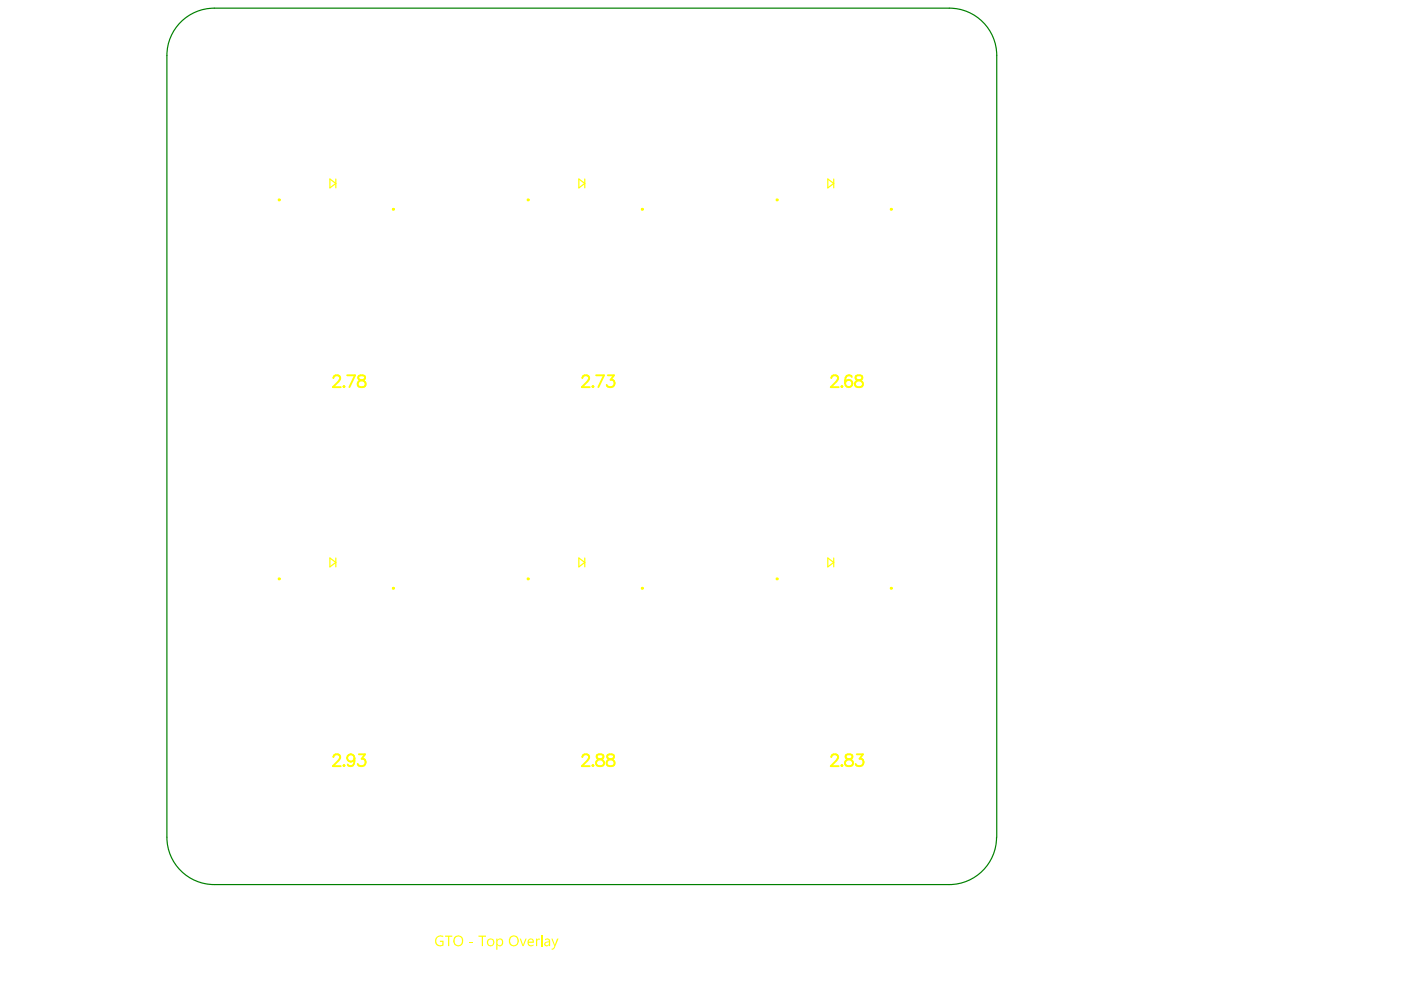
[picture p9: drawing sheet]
<svg xmlns="http://www.w3.org/2000/svg" width="297mm" height="210mm" viewBox="0 0 297 210" stroke-linecap="round" stroke-linejoin="round" font-family="sans-serif">
<path d="M211.3 177.5a10 10 0 0 1-10.1 10.1h-155.8a10 10 0 0 1-10-10.1v-165.7a10 10 0 0 1 10-10.1h155.9a10 10 0 0 1 10 10.1v165.7" fill="none" stroke="#008000" stroke-width=".25"/>
<g fill="none" stroke="#ff0" stroke-width=".4">
<path d="M73.6 79.6h1.7l-1.2 2.5M76.1 79.7a.51 .51 0 0 0 .2 .8 1.04 1.04 0 0 1 1.2 1.1 .87 .87 0 0 1-1 .5 .87 .87 0 0 1-.7-.9 1.16 1.16 0 0 1 1.2-.7 .51 .51 0 0 0 .3-.8l-.4-.1zM126.4 79.6h1.7l-1.2 2.5M128.9 79.6h1.3l-.7 .9a.81 .81 0 0 1 .8 1 .81 .81 0 0 1-1.1 .6l-.3-.1-.3-.4M180.6 79.9a.74 .74 0 0 0-1.1-.2l-.2 .4-.1 1.1M181.5 79.7a.51 .51 0 0 0 .3 .8 1.04 1.04 0 0 1 1.1 1.1 .87 .87 0 0 1-.9 .5 .87 .87 0 0 1-.7-.9 1.16 1.16 0 0 1 1.2-.7 .51 .51 0 0 0 .2-.8l-.3-.1zM70.7 80.2l.2-.5 .8-.1a.61 .61 0 0 1 .3 .9l-1.4 1.6h1.6M72.8 82l.1-.2 .2 .2-.2 .1zM123.5 80.2l.2-.5 .7-.1a.61 .61 0 0 1 .4 .9l-1.4 1.6h1.6M125.6 82l.1-.2 .1 .2-.1 .1zM176.3 80.2l.2-.5 .7-.1a.61 .61 0 0 1 .4 .9l-1.5 1.6h1.7M178.4 82l.1-.2 .1 .2-.1 .1z"/>
<path d="M76.1 159.9h1.3l-.7 1a.81 .81 0 0 1 .8 .9 .81 .81 0 0 1-1.1 .6l-.3-.1-.3-.3M181.6 159.9h1.4l-.8 1a.81 .81 0 0 1 .9 .9 .81 .81 0 0 1-1.1 .6l-.4-.1-.2-.3M70.7 160.5l.2-.5 .8-.1a.61 .61 0 0 1 .3 1l-1.4 1.5h1.6M72.8 162.3l.1-.1 .2 .1-.2 .1zM75.2 160.8a1.18 1.18 0 0 1-1 1.6l-.4-.1-.1-.2M123.5 160.5l.2-.5 .7-.1a.61 .61 0 0 1 .4 1l-1.4 1.5h1.6M125.6 162.3l.1-.1 .1 .1-.1 .1zM126.6 160a.51 .51 0 0 0 .3 .9 1.04 1.04 0 0 1 1.2 1.1 .87 .87 0 0 1-1 .5 .87 .87 0 0 1-.7-.9 1.16 1.16 0 0 1 1.2-.7 .51 .51 0 0 0 .2-.9l-.3-.1zM128.9 160a.51 .51 0 0 0 .2 .9 1.04 1.04 0 0 1 1.2 1.1 .87 .87 0 0 1-1 .5 .87 .87 0 0 1-.7-.9 1.16 1.16 0 0 1 1.2-.7 .51 .51 0 0 0 .3-.9l-.4-.1zM176.3 160.5l.2-.5 .7-.1a.61 .61 0 0 1 .4 1l-1.5 1.5h1.7M178.4 162.3l.1-.1 .1 .1-.1 .1zM179.4 160a.51 .51 0 0 0 .2 .9 1.04 1.04 0 0 1 1.2 1.1 .87 .87 0 0 1-.9 .5 .87 .87 0 0 1-.7-.9 1.15 1.15 0 0 1 1.2-.7 .51 .51 0 0 0 .2-.9l-.4-.1z"/>
<circle cx="179.9" cy="81.3" r=".78"/>
<circle cx="74.4" cy="160.7" r=".78"/>
</g>
<g fill="#ff0">
<path d="M92.6 198.6l.2-.1a1.01 1.01 0 0 1 1.1-.1l.1 .4-.3-.2a.9 .9 0 0 0-1.2 .9 .9 .9 0 0 0 1.3 .8v-.6h-.5v-.2h.7v1h-.2a1.14 1.14 0 0 1-1.5-.4 1.14 1.14 0 0 1 .3-1.5z"/>
<path d="M94.4 198.4h1.5v.2h-.6v2h-.3v-2h-.6z"/>
<path d="M99.5 199.6h.8v.2h-.8z"/>
<path d="M101.4 198.4h1.6v.2h-.6v2h-.3v-2h-.7z"/>
<path d="M110.2 199h.2l.5 1.4 .5-1.4h.3l-.7 1.6h-.2z"/>
<path d="M113.6 199h.3v.3l.2-.3h.4v.3a.42 .42 0 0 0-.5 0 .42 .42 0 0 0-.1 .5v.8h-.3z"/>
<path d="M96.5 198.9l-.1 .4a.83 .83 0 0 0 .8 1.1 .83 .83 0 0 0 .7-1.3 .74 .74 0 0 0-.6-.5 .74 .74 0 0 0-.8 .3zM96.3 198.8l.4-.4a1.16 1.16 0 0 1 1.4 .5 1.16 1.16 0 0 1-.1 1.4 1.11 1.11 0 0 1-1.5 .1 1.11 1.11 0 0 1-.2-1.5z"/>
<path d="M103.6 199.3v.1a.6 .6 0 0 0 0 .9 .6 .6 0 0 0 .9-.1 .6 .6 0 0 0-.1-.9l-.1-.1zM103.2 199.8a.85 .85 0 0 1 1.7 0 .85 .85 0 0 1-1.7 0z"/>
<path d="M105.2 199h.3v.3a.72 .72 0 0 1 1-.1 .72 .72 0 0 1 .1 1 .66 .66 0 0 1-1.1 .1v1.1h-.3zM105.6 199.3l-.1 .7a.5 .5 0 0 0 .6 .4 .5 .5 0 0 0 .3-.7 .48 .48 0 0 0-.3-.5 .48 .48 0 0 0-.5 .1z"/>
<path d="M108.3 198.8v.2a.83 .83 0 0 0 .2 1.3 .83 .83 0 0 0 1.2-.5v-.5a.77 .77 0 0 0-.5-.7 .77 .77 0 0 0-.9 .2zM108.1 198.7l.2-.2a1.12 1.12 0 0 1 1.5 .4 1.12 1.12 0 0 1-.2 1.5 1.12 1.12 0 0 1-1.6-.2l-.1-1.1z"/>
<path d="M112.2 199.4l-.1 .2h.8a.41 .41 0 0 0-.2-.4 .41 .41 0 0 0-.5 .2zM111.9 199.3a.68 .68 0 0 1 .8-.3 .68 .68 0 0 1 .5 .7v.2h-1.1a.6 .6 0 0 0 .4 .5 .6 .6 0 0 0 .6-.1v.2h-.2a.82 .82 0 0 1-.9-.2 .82 .82 0 0 1-.1-1z"/>
</g>
<path d="M114.9 198.2v2.4" fill="none" stroke="#ff0" stroke-width=".26"/>
<g fill="#ff0">
<path d="M116.9 199h.3l.5 1.3 .4-1.3h.3l-.8 2-.4 .4h-.2v-.3h.3l.2-.5z"/>
<path d="M115.7 200a.37 .37 0 0 0 .2 .5 .37 .37 0 0 0 .5-.3v-.4zM115.6 199.1a.68 .68 0 0 1 1 .5v1h-.2v-.3a.52 .52 0 0 1-.6 .4 .52 .52 0 0 1-.4-.6 .52 .52 0 0 1 .5-.5h.5a.45 .45 0 0 0-.4-.4 .45 .45 0 0 0-.4 .2z"/>
</g>
<path d="M69.9 38l1.3 .9-1.3 .9zM71.2 38v1.8M122.7 38l1.3 .9-1.3 .9zM124 38v1.8M175.5 38l1.3 .9-1.3 .9zM176.8 38v1.8M69.9 118.3l1.3 .9-1.3 1zM71.2 118.3v1.9M122.7 118.3l1.3 .9-1.3 1zM124 118.3v1.9M175.5 118.3l1.3 .9-1.3 1zM176.8 118.3v1.9" fill="none" stroke="#ff0" stroke-width=".25"/>
<g fill="none" stroke="#ff0" stroke-width=".38">
<circle cx="59.2" cy="42.4" r=".13"/>
<circle cx="83.4" cy="44.4" r=".13"/>
<circle cx="112" cy="42.4" r=".13"/>
<circle cx="136.2" cy="44.4" r=".13"/>
<circle cx="164.8" cy="42.4" r=".13"/>
<circle cx="189" cy="44.4" r=".13"/>
<circle cx="59.2" cy="122.7" r=".13"/>
<circle cx="83.4" cy="124.7" r=".13"/>
<circle cx="112" cy="122.7" r=".13"/>
<circle cx="136.2" cy="124.7" r=".13"/>
<circle cx="164.8" cy="122.7" r=".13"/>
<circle cx="189" cy="124.7" r=".13"/>
</g>
</svg>
